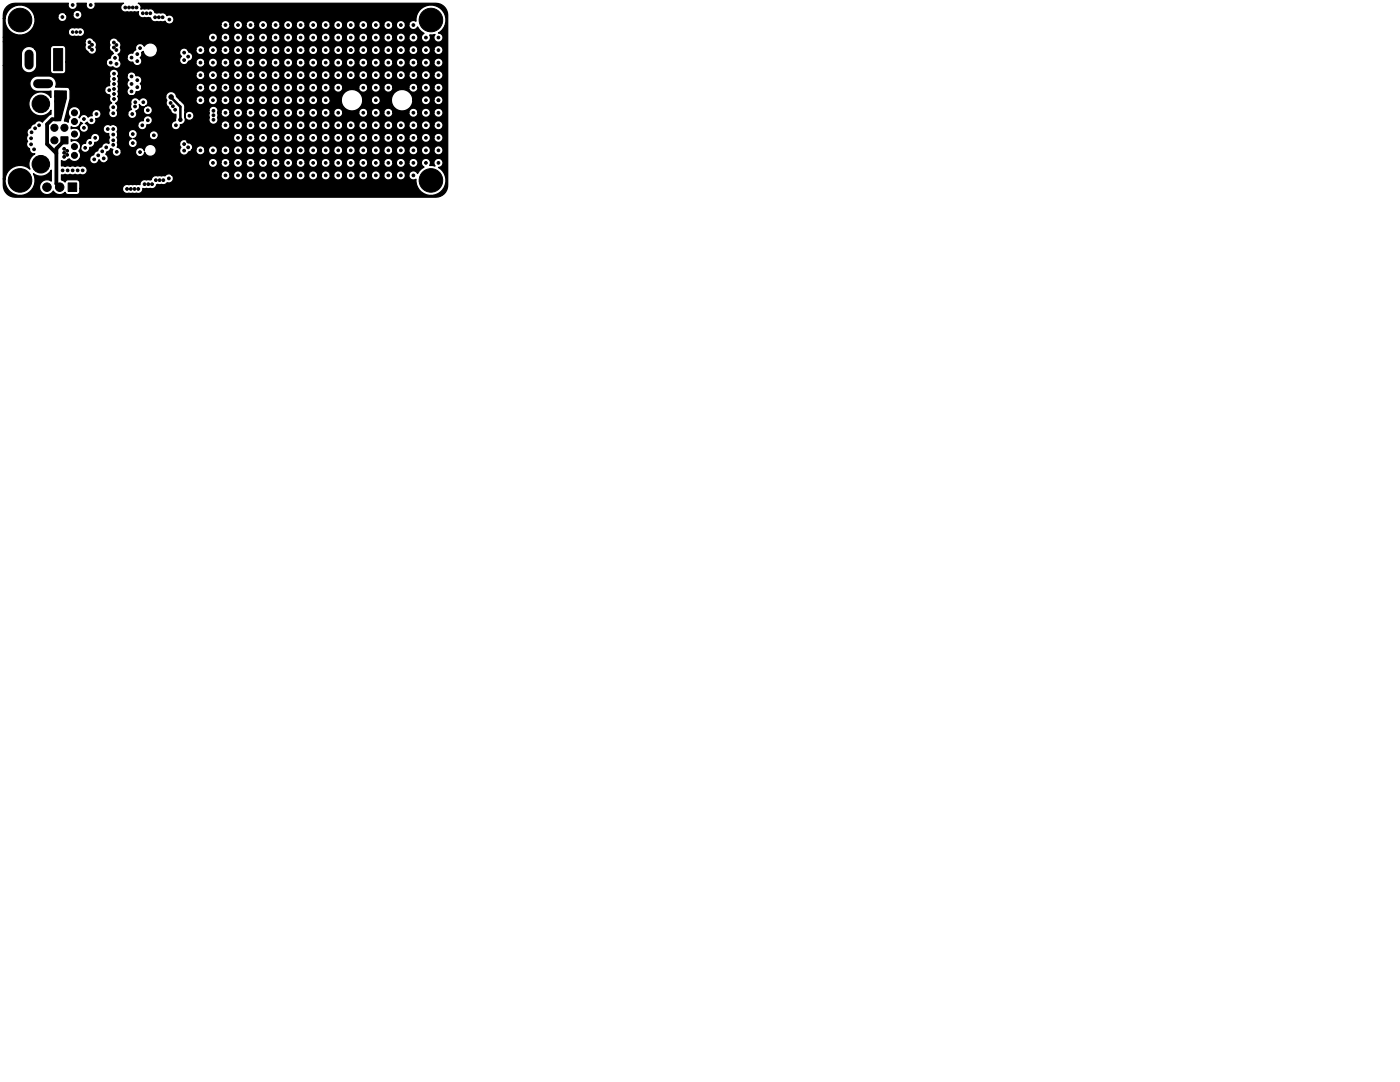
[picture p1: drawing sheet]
<svg xmlns="http://www.w3.org/2000/svg" width="279mm" height="216mm" viewBox="0 0 279 216" stroke-linecap="round" stroke-linejoin="round" font-family="sans-serif">
<g fill="#000" stroke="#000" stroke-width=".2">
<path d="M10.7 9.7h1.8v4.4h-1.8zM12.1 27.3h1.5v1.4h-1.5zM13.6 36.5h1.7v1.7h-1.7z"/>
<circle cx="4" cy="4" r="2.35"/>
<circle cx="11.2" cy="19.2" r=".27"/>
<circle cx="11.7" cy="19.7" r=".28"/>
<circle cx="11.7" cy="18.7" r=".28"/>
<circle cx="12.2" cy="19.2" r=".27"/>
<circle cx="12.5" cy="3.4" r=".28"/>
<circle cx="12.7" cy="19.7" r=".28"/>
<circle cx="12.7" cy="18.7" r=".28"/>
<circle cx="14.5" cy="6.4" r=".25"/>
<circle cx="14.5" cy="1" r=".28"/>
<circle cx="15.2" cy="6.4" r=".25"/>
<circle cx="15.5" cy="2.9" r=".28"/>
<circle cx="16" cy="6.4" r=".25"/>
<circle cx="16.3" cy="1" r=".28"/>
<circle cx="17.9" cy="8.4" r=".28"/>
<circle cx="17.9" cy="9.4" r=".28"/>
<circle cx="18.1" cy="1" r=".28"/>
<circle cx="18.4" cy="9.9" r=".27"/>
<circle cx="18.4" cy="8.9" r=".27"/>
<circle cx="21.8" cy="18" r=".28"/>
<circle cx="22.1" cy="12.5" r=".27"/>
<circle cx="22.7" cy="5.7" r=".27"/>
<circle cx="22.7" cy="6.7" r=".27"/>
<circle cx="22.7" cy="8.5" r=".28"/>
<circle cx="22.7" cy="9.5" r=".28"/>
<circle cx="22.8" cy="14.7" r=".28"/>
<circle cx="22.8" cy="19.8" r=".28"/>
<circle cx="22.8" cy="16.8" r=".28"/>
<circle cx="22.8" cy="17.8" r=".28"/>
<circle cx="22.8" cy="15.8" r=".28"/>
<circle cx="22.8" cy="18.8" r=".28"/>
<circle cx="22.9" cy="11.6" r=".27"/>
<circle cx="23.2" cy="6.2" r=".28"/>
<circle cx="23.2" cy="7.2" r=".28"/>
<circle cx="23.2" cy="9" r=".27"/>
<circle cx="23.2" cy="10" r=".27"/>
<circle cx="23.3" cy="12.8" r=".28"/>
<circle cx="23.7" cy="5.7" r=".27"/>
<circle cx="23.7" cy="6.7" r=".27"/>
<circle cx="24.2" cy="6.2" r=".28"/>
<circle cx="24.2" cy="7.2" r=".28"/>
<circle cx="25" cy="1.5" r=".27"/>
<circle cx="25.7" cy="1.5" r=".27"/>
<circle cx="26.3" cy="15.3" r=".27"/>
<circle cx="26.3" cy="11.5" r=".27"/>
<circle cx="26.3" cy="18.3" r=".27"/>
<circle cx="26.3" cy="16.8" r=".27"/>
<circle cx="26.5" cy="1.5" r=".27"/>
<circle cx="27.3" cy="1.5" r=".27"/>
<circle cx="27.4" cy="10.8" r=".27"/>
<circle cx="27.4" cy="12.2" r=".27"/>
<circle cx="27.4" cy="17.4" r=".28"/>
<circle cx="27.4" cy="16" r=".28"/>
<circle cx="28" cy="9.6" r=".27"/>
<circle cx="28.5" cy="2.6" r=".28"/>
<circle cx="29.3" cy="2.6" r=".27"/>
<circle cx="30" cy="2.6" r=".27"/>
<circle cx="31" cy="3.4" r=".27"/>
<circle cx="31.7" cy="3.4" r=".28"/>
<circle cx="32.4" cy="3.4" r=".27"/>
<circle cx="33.8" cy="3.9" r=".27"/>
<circle cx="34.2" cy="19.3" r=".44"/>
<circle cx="36.7" cy="10.5" r=".27"/>
<circle cx="36.7" cy="12" r=".28"/>
<circle cx="37.5" cy="11.3" r=".27"/>
<circle cx="40" cy="17.5" r=".27"/>
<circle cx="40" cy="12.5" r=".27"/>
<circle cx="40" cy="10" r=".27"/>
<circle cx="40" cy="20" r=".27"/>
<circle cx="40" cy="15" r=".27"/>
<circle cx="42.5" cy="17.5" r=".27"/>
<circle cx="42.5" cy="7.5" r=".27"/>
<circle cx="42.5" cy="12.5" r=".27"/>
<circle cx="42.5" cy="10" r=".28"/>
<circle cx="42.5" cy="20" r=".28"/>
<circle cx="42.5" cy="15" r=".28"/>
<circle cx="45" cy="17.5" r=".27"/>
<circle cx="45" cy="7.5" r=".27"/>
<circle cx="45" cy="12.5" r=".27"/>
<circle cx="45" cy="5" r=".27"/>
<circle cx="45" cy="10" r=".27"/>
<circle cx="45" cy="20" r=".27"/>
<circle cx="45" cy="15" r=".27"/>
<circle cx="47.5" cy="12.5" r=".27"/>
<circle cx="47.5" cy="17.5" r=".27"/>
<circle cx="47.5" cy="7.5" r=".27"/>
<circle cx="47.5" cy="5" r=".28"/>
<circle cx="47.5" cy="10" r=".28"/>
<circle cx="47.5" cy="20" r=".28"/>
<circle cx="47.5" cy="15" r=".28"/>
<circle cx="50" cy="12.5" r=".27"/>
<circle cx="50" cy="17.5" r=".27"/>
<circle cx="50" cy="7.5" r=".27"/>
<circle cx="50" cy="5" r=".27"/>
<circle cx="50" cy="10" r=".27"/>
<circle cx="50" cy="20" r=".27"/>
<circle cx="50" cy="15" r=".27"/>
<circle cx="52.5" cy="12.5" r=".27"/>
<circle cx="52.5" cy="17.5" r=".27"/>
<circle cx="52.5" cy="7.5" r=".27"/>
<circle cx="52.5" cy="5" r=".28"/>
<circle cx="52.5" cy="10" r=".28"/>
<circle cx="52.5" cy="15" r=".28"/>
<circle cx="52.5" cy="20" r=".28"/>
<circle cx="55" cy="17.5" r=".27"/>
<circle cx="55" cy="7.5" r=".27"/>
<circle cx="55" cy="12.5" r=".27"/>
<circle cx="55" cy="5" r=".27"/>
<circle cx="55" cy="10" r=".27"/>
<circle cx="55" cy="20" r=".27"/>
<circle cx="55" cy="15" r=".27"/>
<circle cx="57.5" cy="17.5" r=".27"/>
<circle cx="57.5" cy="12.5" r=".27"/>
<circle cx="57.5" cy="7.5" r=".27"/>
<circle cx="57.5" cy="5" r=".28"/>
<circle cx="57.5" cy="10" r=".28"/>
<circle cx="57.5" cy="20" r=".28"/>
<circle cx="57.5" cy="15" r=".28"/>
<circle cx="60" cy="12.5" r=".27"/>
<circle cx="60" cy="17.5" r=".27"/>
<circle cx="60" cy="7.5" r=".27"/>
<circle cx="60" cy="10" r=".27"/>
<circle cx="60" cy="5" r=".27"/>
<circle cx="60" cy="15" r=".27"/>
<circle cx="60" cy="20" r=".27"/>
<circle cx="62.5" cy="17.5" r=".27"/>
<circle cx="62.5" cy="12.5" r=".27"/>
<circle cx="62.5" cy="7.5" r=".27"/>
<circle cx="62.5" cy="10" r=".28"/>
<circle cx="62.5" cy="5" r=".28"/>
<circle cx="62.5" cy="15" r=".28"/>
<circle cx="62.5" cy="20" r=".28"/>
<circle cx="65" cy="7.5" r=".27"/>
<circle cx="65" cy="17.5" r=".27"/>
<circle cx="65" cy="12.5" r=".27"/>
<circle cx="65" cy="10" r=".28"/>
<circle cx="65" cy="5" r=".28"/>
<circle cx="65" cy="15" r=".28"/>
<circle cx="65" cy="20" r=".28"/>
<circle cx="67.5" cy="17.5" r=".27"/>
<circle cx="67.5" cy="7.5" r=".27"/>
<circle cx="67.5" cy="12.5" r=".27"/>
<circle cx="67.5" cy="10" r=".28"/>
<circle cx="67.5" cy="5" r=".28"/>
<circle cx="67.5" cy="15" r=".28"/>
<circle cx="70" cy="7.5" r=".27"/>
<circle cx="70" cy="12.5" r=".27"/>
<circle cx="70" cy="10" r=".28"/>
<circle cx="70" cy="5" r=".28"/>
<circle cx="70" cy="15" r=".28"/>
<circle cx="72.5" cy="7.5" r=".27"/>
<circle cx="72.5" cy="17.5" r=".27"/>
<circle cx="72.5" cy="12.5" r=".27"/>
<circle cx="72.5" cy="10" r=".28"/>
<circle cx="72.5" cy="5" r=".28"/>
<circle cx="72.5" cy="15" r=".28"/>
<circle cx="75" cy="12.5" r=".27"/>
<circle cx="75" cy="17.5" r=".27"/>
<circle cx="75" cy="7.5" r=".27"/>
<circle cx="75" cy="10" r=".28"/>
<circle cx="75" cy="5" r=".28"/>
<circle cx="75" cy="15" r=".28"/>
<circle cx="75" cy="20" r=".28"/>
<circle cx="77.5" cy="12.5" r=".28"/>
<circle cx="77.5" cy="17.5" r=".28"/>
<circle cx="77.5" cy="7.5" r=".28"/>
<circle cx="77.5" cy="5" r=".28"/>
<circle cx="77.5" cy="10" r=".28"/>
<circle cx="77.5" cy="15" r=".28"/>
<circle cx="80" cy="7.5" r=".27"/>
<circle cx="80" cy="12.5" r=".27"/>
<circle cx="80" cy="10" r=".28"/>
<circle cx="80" cy="5" r=".28"/>
<circle cx="80" cy="15" r=".28"/>
<circle cx="82.5" cy="17.5" r=".28"/>
<circle cx="82.5" cy="7.5" r=".28"/>
<circle cx="82.5" cy="12.5" r=".28"/>
<circle cx="82.5" cy="10" r=".28"/>
<circle cx="82.5" cy="5" r=".28"/>
<circle cx="82.5" cy="15" r=".28"/>
<circle cx="85" cy="12.5" r=".27"/>
<circle cx="85" cy="7.5" r=".27"/>
<circle cx="85" cy="17.5" r=".27"/>
<circle cx="85" cy="10" r=".28"/>
<circle cx="85" cy="15" r=".28"/>
<circle cx="85" cy="20" r=".28"/>
<circle cx="86" cy="4" r="2.35"/>
<circle cx="87.5" cy="7.5" r=".27"/>
<circle cx="87.5" cy="17.5" r=".27"/>
<circle cx="87.5" cy="12.5" r=".27"/>
<circle cx="87.5" cy="10" r=".27"/>
<circle cx="87.5" cy="20" r=".27"/>
<circle cx="87.5" cy="15" r=".27"/>
<circle cx="4" cy="36" r="2.35"/>
<circle cx="6.2" cy="27.6" r=".27"/>
<circle cx="6.2" cy="28.8" r=".28"/>
<circle cx="6.3" cy="26.4" r=".28"/>
<circle cx="6.8" cy="29.8" r=".28"/>
<circle cx="7" cy="25.6" r=".27"/>
<circle cx="7.8" cy="25" r=".27"/>
<circle cx="8.1" cy="32.8" r="1.75"/>
<circle cx="8.1" cy="20.7" r="1.75"/>
<circle cx="9.4" cy="37.3" r=".85"/>
<circle cx="10.9" cy="28" r=".71"/>
<circle cx="10.9" cy="25.5" r=".71"/>
<circle cx="11.2" cy="20.2" r=".27"/>
<circle cx="11.9" cy="37.3" r=".85"/>
<circle cx="12.2" cy="20.2" r=".27"/>
<circle cx="12.5" cy="34" r=".27"/>
<circle cx="12.8" cy="31.3" r=".27"/>
<circle cx="12.8" cy="30.5" r=".27"/>
<circle cx="12.8" cy="29.7" r=".28"/>
<circle cx="12.9" cy="25.5" r=".71"/>
<circle cx="13.4" cy="30.9" r=".27"/>
<circle cx="13.4" cy="30.1" r=".28"/>
<circle cx="13.5" cy="34" r=".27"/>
<circle cx="14.5" cy="34" r=".27"/>
<circle cx="14.9" cy="26.7" r=".6"/>
<circle cx="14.9" cy="31" r=".6"/>
<circle cx="14.9" cy="29.2" r=".6"/>
<circle cx="14.9" cy="24.2" r=".6"/>
<circle cx="14.9" cy="22.5" r=".6"/>
<circle cx="15.5" cy="34" r=".27"/>
<circle cx="16.5" cy="34" r=".27"/>
<circle cx="16.7" cy="25.5" r=".27"/>
<circle cx="16.8" cy="23.8" r=".28"/>
<circle cx="17" cy="29.5" r=".27"/>
<circle cx="17.2" cy="38.1" r=".27"/>
<circle cx="18" cy="28.5" r=".27"/>
<circle cx="18.2" cy="24" r=".27"/>
<circle cx="18.8" cy="31.8" r=".28"/>
<circle cx="19" cy="27.5" r=".27"/>
<circle cx="19.3" cy="22.8" r=".28"/>
<circle cx="19.6" cy="31" r=".27"/>
<circle cx="20.4" cy="30.2" r=".27"/>
<circle cx="20.7" cy="31.6" r=".27"/>
<circle cx="21.2" cy="29.4" r=".28"/>
<circle cx="21.5" cy="25.8" r=".28"/>
<circle cx="21.9" cy="38.2" r=".27"/>
<circle cx="22.6" cy="26.8" r=".27"/>
<circle cx="22.6" cy="22.6" r=".27"/>
<circle cx="22.6" cy="28" r=".27"/>
<circle cx="22.6" cy="28.9" r=".27"/>
<circle cx="22.6" cy="25.8" r=".28"/>
<circle cx="22.6" cy="21.4" r=".28"/>
<circle cx="22.7" cy="31.8" r=".28"/>
<circle cx="22.7" cy="33.8" r=".28"/>
<circle cx="22.7" cy="32.8" r=".28"/>
<circle cx="23.1" cy="32.3" r=".27"/>
<circle cx="23.1" cy="33.3" r=".27"/>
<circle cx="23.3" cy="30.3" r=".27"/>
<circle cx="23.7" cy="31.8" r=".28"/>
<circle cx="23.7" cy="33.8" r=".28"/>
<circle cx="23.7" cy="32.8" r=".28"/>
<circle cx="24.2" cy="33.3" r=".27"/>
<circle cx="24.2" cy="32.3" r=".27"/>
<circle cx="25.3" cy="37.7" r=".27"/>
<circle cx="26.1" cy="37.7" r=".27"/>
<circle cx="26.4" cy="22.8" r=".28"/>
<circle cx="26.5" cy="28.5" r=".27"/>
<circle cx="26.5" cy="26.8" r=".28"/>
<circle cx="26.8" cy="37.7" r=".27"/>
<circle cx="27" cy="21.3" r=".27"/>
<circle cx="27" cy="20.4" r=".27"/>
<circle cx="27.6" cy="37.7" r=".27"/>
<circle cx="28" cy="30.4" r=".27"/>
<circle cx="28.4" cy="25" r=".27"/>
<circle cx="28.6" cy="20.4" r=".27"/>
<circle cx="28.9" cy="36.7" r=".28"/>
<circle cx="29.5" cy="24" r=".27"/>
<circle cx="29.5" cy="22" r=".28"/>
<circle cx="29.6" cy="36.7" r=".27"/>
<circle cx="30.4" cy="36.7" r=".27"/>
<circle cx="30.7" cy="27" r=".28"/>
<circle cx="31.1" cy="36" r=".27"/>
<circle cx="31.8" cy="36" r=".27"/>
<circle cx="32.6" cy="36" r=".27"/>
<circle cx="33.7" cy="35.6" r=".28"/>
<circle cx="34" cy="20.5" r=".28"/>
<circle cx="34.5" cy="21.2" r=".27"/>
<circle cx="35" cy="21.9" r=".27"/>
<circle cx="35.1" cy="25" r=".27"/>
<circle cx="36" cy="23.9" r=".34"/>
<circle cx="36.7" cy="30" r=".28"/>
<circle cx="36.7" cy="28.8" r=".28"/>
<circle cx="37.5" cy="28.2" r=".27"/>
<circle cx="37.6" cy="29.4" r=".28"/>
<circle cx="37.8" cy="23.1" r=".28"/>
<circle cx="40" cy="30" r=".27"/>
<circle cx="42.5" cy="30" r=".27"/>
<circle cx="42.5" cy="32.5" r=".27"/>
<circle cx="42.6" cy="23.9" r=".27"/>
<circle cx="42.6" cy="23" r=".27"/>
<circle cx="42.6" cy="22.1" r=".28"/>
<circle cx="45" cy="35" r=".27"/>
<circle cx="45" cy="30" r=".27"/>
<circle cx="45" cy="22.5" r=".27"/>
<circle cx="45" cy="32.5" r=".27"/>
<circle cx="45" cy="25" r=".27"/>
<circle cx="47.5" cy="22.5" r=".27"/>
<circle cx="47.5" cy="25" r=".27"/>
<circle cx="47.5" cy="35" r=".27"/>
<circle cx="47.5" cy="32.5" r=".27"/>
<circle cx="47.5" cy="30" r=".27"/>
<circle cx="47.5" cy="27.5" r=".27"/>
<circle cx="50" cy="25" r=".27"/>
<circle cx="50" cy="22.5" r=".27"/>
<circle cx="50" cy="30" r=".27"/>
<circle cx="50" cy="35" r=".27"/>
<circle cx="50" cy="32.5" r=".27"/>
<circle cx="50" cy="27.5" r=".27"/>
<circle cx="52.5" cy="35" r=".27"/>
<circle cx="52.5" cy="27.5" r=".27"/>
<circle cx="52.5" cy="22.5" r=".27"/>
<circle cx="52.5" cy="30" r=".27"/>
<circle cx="52.5" cy="25" r=".27"/>
<circle cx="52.5" cy="32.5" r=".27"/>
<circle cx="55" cy="30" r=".27"/>
<circle cx="55" cy="22.5" r=".27"/>
<circle cx="55" cy="32.5" r=".27"/>
<circle cx="55" cy="35" r=".27"/>
<circle cx="55" cy="25" r=".27"/>
<circle cx="55" cy="27.5" r=".27"/>
<circle cx="57.5" cy="32.5" r=".27"/>
<circle cx="57.5" cy="22.5" r=".27"/>
<circle cx="57.5" cy="30" r=".27"/>
<circle cx="57.5" cy="27.5" r=".27"/>
<circle cx="57.5" cy="25" r=".27"/>
<circle cx="57.5" cy="35" r=".27"/>
<circle cx="60" cy="27.5" r=".27"/>
<circle cx="60" cy="22.5" r=".27"/>
<circle cx="60" cy="25" r=".27"/>
<circle cx="60" cy="30" r=".27"/>
<circle cx="60" cy="32.5" r=".27"/>
<circle cx="60" cy="35" r=".27"/>
<circle cx="62.5" cy="27.5" r=".27"/>
<circle cx="62.5" cy="35" r=".27"/>
<circle cx="62.5" cy="22.5" r=".27"/>
<circle cx="62.5" cy="32.5" r=".27"/>
<circle cx="62.5" cy="25" r=".27"/>
<circle cx="62.5" cy="30" r=".27"/>
<circle cx="65" cy="35" r=".27"/>
<circle cx="65" cy="22.5" r=".27"/>
<circle cx="65" cy="32.5" r=".27"/>
<circle cx="65" cy="27.5" r=".27"/>
<circle cx="65" cy="25" r=".27"/>
<circle cx="65" cy="30" r=".27"/>
<circle cx="67.5" cy="25" r=".27"/>
<circle cx="67.5" cy="32.5" r=".27"/>
<circle cx="67.5" cy="22.5" r=".27"/>
<circle cx="67.5" cy="27.5" r=".27"/>
<circle cx="67.5" cy="35" r=".27"/>
<circle cx="67.5" cy="30" r=".27"/>
<circle cx="70" cy="35" r=".27"/>
<circle cx="70" cy="30" r=".27"/>
<circle cx="70" cy="32.5" r=".27"/>
<circle cx="70" cy="27.5" r=".27"/>
<circle cx="70" cy="25" r=".27"/>
<circle cx="72.5" cy="32.5" r=".27"/>
<circle cx="72.5" cy="25" r=".27"/>
<circle cx="72.5" cy="22.5" r=".27"/>
<circle cx="72.5" cy="35" r=".27"/>
<circle cx="72.5" cy="27.5" r=".27"/>
<circle cx="72.5" cy="30" r=".27"/>
<circle cx="75" cy="27.5" r=".27"/>
<circle cx="75" cy="35" r=".27"/>
<circle cx="75" cy="22.5" r=".27"/>
<circle cx="75" cy="25" r=".27"/>
<circle cx="75" cy="32.5" r=".27"/>
<circle cx="75" cy="30" r=".27"/>
<circle cx="77.5" cy="25" r=".28"/>
<circle cx="77.5" cy="35" r=".28"/>
<circle cx="77.5" cy="27.5" r=".28"/>
<circle cx="77.5" cy="30" r=".28"/>
<circle cx="77.5" cy="22.5" r=".28"/>
<circle cx="77.5" cy="32.5" r=".28"/>
<circle cx="80" cy="25" r=".27"/>
<circle cx="80" cy="27.5" r=".27"/>
<circle cx="80" cy="35" r=".27"/>
<circle cx="80" cy="30" r=".27"/>
<circle cx="80" cy="32.5" r=".27"/>
<circle cx="82.5" cy="27.5" r=".28"/>
<circle cx="82.5" cy="22.5" r=".28"/>
<circle cx="82.5" cy="25" r=".28"/>
<circle cx="82.5" cy="30" r=".28"/>
<circle cx="82.5" cy="32.5" r=".28"/>
<circle cx="82.5" cy="35" r=".28"/>
<circle cx="85" cy="30" r=".27"/>
<circle cx="85" cy="27.5" r=".27"/>
<circle cx="85" cy="25" r=".27"/>
<circle cx="85" cy="22.5" r=".27"/>
<circle cx="85" cy="32.5" r=".27"/>
<circle cx="86" cy="36" r="2.35"/>
<circle cx="87.5" cy="25" r=".27"/>
<circle cx="87.5" cy="27.5" r=".27"/>
<circle cx="87.5" cy="32.5" r=".27"/>
<circle cx="87.5" cy="30" r=".27"/>
<circle cx="87.5" cy="22.5" r=".27"/>
</g>
<path d="M5.8 10.8v2.2M7.5 16.7h2.2" fill="none" stroke="#000" stroke-width="1.8"/>
<path d="M11.6 23.8h-1.2l-1 1v4l1.8 1.8M12.9 28l-1.7 1.6v7l.8 .8" fill="none" stroke="#000" stroke-width=".76"/>
<path d="M34.2 19.3l1.8 2v2.6" fill="none" stroke="#000" stroke-width=".51"/>
<path d="M10.9 18.1l2.3 .1v1.4l-1.1 4.5h-1.2zM1.3 1.3a2.36 2.36 0 0 1 1.7-.6h10.6a.91 .91 0 0 0 .9 1.2 .91 .91 0 0 0 .8-1.2h1.9a.91 .91 0 0 0 .9 1.2 .91 .91 0 0 0 .8-1.2h5.8h-.1a.96 .96 0 0 0-.4 1.3 .96 .96 0 0 0 1.3 .4l2.2-.1a.98 .98 0 0 0 .2 1.1 .98 .98 0 0 0 1.1 .1l.3 .1a.62 .62 0 0 1 .9 .4 1.17 1.17 0 0 0 1.2 .3l1.1 .1 .4-.2a.91 .91 0 0 0 1.3 .5 .91 .91 0 0 0 .4-1.2 .91 .91 0 0 0-1.3-.4 1.05 1.05 0 0 0-1.3-.5l-.4-.1a.62 .62 0 0 1-.9-.4 1.17 1.17 0 0 0-1.2-.3h-1.4a.91 .91 0 0 0-.5-1.1h59.9a2.35 2.35 0 0 1 1.8 2.3v34.5a2.35 2.35 0 0 1-2.3 1.8h-84.5a2.35 2.35 0 0 1-1.8-2.3v-1.3h.3a3 3 0 0 0 3.5 3.2 3 3 0 0 0 2.2-4.2 2.38 2.38 0 0 0 3.5-.8v2.2l-.1-.1a1.49 1.49 0 0 0-2 .6 1.49 1.49 0 0 0 .5 2 1.49 1.49 0 0 0 2-.5 1.48 1.48 0 0 0 2.4 .3l.5 .4h1.8a.64 .64 0 0 0 .6-.6v-.6h8.5a1 1 0 0 0 1.4 1h1.3a1 1 0 0 0 1.4-1h1.5a1.04 1.04 0 0 0 1.4-.8h.8a1.07 1.07 0 0 0 1.2-.3 .91 .91 0 0 0 1.1-.5 .91 .91 0 0 0-.2-1.1h9.8v.2a.91 .91 0 0 0 1 .8 .91 .91 0 0 0 .8-1h.7v.2a.91 .91 0 0 0 1 .8 .91 .91 0 0 0 .8-1h.7v.2a.91 .91 0 0 0 1 .8 .91 .91 0 0 0 .8-1h.7v.2a.91 .91 0 0 0 1 .8 .91 .91 0 0 0 .8-1h.7v.2a.91 .91 0 0 0 1 .8 .91 .91 0 0 0 .8-1h.7v.2a.91 .91 0 0 0 1 .8 .91 .91 0 0 0 .8-1h.7v.2a.91 .91 0 0 0 1 .8 .91 .91 0 0 0 .8-1h.7v.2a.91 .91 0 0 0 1 .8 .91 .91 0 0 0 .8-1h.7v.2a.91 .91 0 0 0 1 .8 .91 .91 0 0 0 .8-1h.7v.2a.91 .91 0 0 0 1 .8 .91 .91 0 0 0 .8-1h.7v.2a.91 .91 0 0 0 1 .8 .91 .91 0 0 0 .8-1h.7v.2a.91 .91 0 0 0 1 .8 .91 .91 0 0 0 .8-1h.7v.2a.91 .91 0 0 0 1 .8 .91 .91 0 0 0 .8-1h.7v.2a.91 .91 0 0 0 1 .8 .91 .91 0 0 0 .8-1h.7v.2a.91 .91 0 0 0 1 .8 .91 .91 0 0 0 .8-1h.7v.2a.91 .91 0 0 0 1.4 .7 3 3 0 0 0 4.4 2.9 3 3 0 0 0 .1-5.3 .91 .91 0 0 0 .9-1.1 .91 .91 0 0 0-1.3-.6 .91 .91 0 0 0-.3 1.4l-1-.1a.91 .91 0 0 0-.3-1.3 .91 .91 0 0 0-1.3 .4 .91 .91 0 0 0 .4 1.2l-.5 .4-.8 .9a.91 .91 0 0 0-1-.5 .91 .91 0 0 0-.7 .8h-.7v-.2a.91 .91 0 0 0-1-.6 .91 .91 0 0 0-.8 .8h-.7v-.2a.91 .91 0 0 0-1-.6 .91 .91 0 0 0-.8 .8h-.7v-.2a.91 .91 0 0 0-1-.6 .91 .91 0 0 0-.8 .8h-.7v-.2a.91 .91 0 0 0-1-.6 .91 .91 0 0 0-.8 .8h-.7v-.2a.91 .91 0 0 0-1-.6 .91 .91 0 0 0-.8 .8h-.7v-.2a.91 .91 0 0 0-1-.6 .91 .91 0 0 0-.8 .8h-.7v-.2a.91 .91 0 0 0-1-.6 .91 .91 0 0 0-.8 .8h-.7v-.2a.91 .91 0 0 0-1-.6 .91 .91 0 0 0-.8 .8h-.7v-.2a.91 .91 0 0 0-1-.6 .91 .91 0 0 0-.8 .8h-.7v-.2a.91 .91 0 0 0-1-.6 .91 .91 0 0 0-.8 .8h-.7v-.2a.91 .91 0 0 0-1-.6 .91 .91 0 0 0-.8 .8h-.7v-.2a.91 .91 0 0 0-1-.6 .91 .91 0 0 0-.8 .8h-.7v-.2a.91 .91 0 0 0-1-.6 .91 .91 0 0 0-.8 .8h-.7v-.2a.91 .91 0 0 0-1-.6 .91 .91 0 0 0-.8 .8h-.7v-.2a.91 .91 0 0 0-1-.6 .91 .91 0 0 0-.8 .8h-9.8a1.05 1.05 0 0 0-1.4 .2h-1.3a1.16 1.16 0 0 0-1.5 .8h-.9a.91 .91 0 0 0-1.3 1l-2.1-.1a1.04 1.04 0 0 0-1.4 .8h-8.5v-1.1a.64 .64 0 0 0-.6-.6h-1.8l-.5 .4-.7-.4v-1l.7-.1 .4 .1 .6-.1 .4 .1 .6-.1 .4 .1 .5-.1a.96 .96 0 0 0 1.5-.8 .96 .96 0 0 0-1.5-.8l-.5-.1-.4 .1-.6-.1-.4 .1-.6-.1-.4 .1-.7-.1v-1.1a1.04 1.04 0 0 0 1.4-.2l.1-.1a1.23 1.23 0 0 0 2.1 0h2v.2a.91 .91 0 0 0 .9 .8 .91 .91 0 0 0 .9-.8l.2 .1a.91 .91 0 0 0 1.2 .4h20.5v.2a.91 .91 0 0 0 1 .8 .91 .91 0 0 0 .8-1h.7v.2a.91 .91 0 0 0 1 .8 .91 .91 0 0 0 .8-1h.7v.2a.91 .91 0 0 0 1 .8 .91 .91 0 0 0 .8-1h.7v.2a.91 .91 0 0 0 1 .8 .91 .91 0 0 0 .8-1h.7v.2a.91 .91 0 0 0 1 .8 .91 .91 0 0 0 .8-1h.7v.2a.91 .91 0 0 0 1 .8 .91 .91 0 0 0 .8-1h.7v.2a.91 .91 0 0 0 1 .8 .91 .91 0 0 0 .8-1h.7v.2a.91 .91 0 0 0 1 .8 .91 .91 0 0 0 .8-1h.7v.2a.91 .91 0 0 0 1 .8 .91 .91 0 0 0 .8-1h.7v.2a.91 .91 0 0 0 1 .8 .91 .91 0 0 0 .8-1h.7v.2a.91 .91 0 0 0 1 .8 .91 .91 0 0 0 .8-1h.7v.2a.91 .91 0 0 0 1 .8 .91 .91 0 0 0 .8-1h.7v.2a.91 .91 0 0 0 1 .8 .91 .91 0 0 0 .8-1h.7v.2a.91 .91 0 0 0 1 .8 .91 .91 0 0 0 .8-1h.7v.2a.91 .91 0 0 0 1 .8 .91 .91 0 0 0 .8-1h.7v.2a.91 .91 0 0 0 1 .8 .91 .91 0 0 0 .8-1h.7v.2a.91 .91 0 0 0 1.4 .7 .91 .91 0 0 0 0-1.6 .91 .91 0 0 0-1.4 .7h-.7v-.2a.91 .91 0 0 0-1-.6 .91 .91 0 0 0-.8 .8h-.7v-.2a.91 .91 0 0 0-1-.6 .91 .91 0 0 0-.8 .8h-.7v-.2a.91 .91 0 0 0-1-.6 .91 .91 0 0 0-.8 .8h-.7v-.2a.91 .91 0 0 0-1-.6 .91 .91 0 0 0-.8 .8h-.7v-.2a.91 .91 0 0 0-1-.6 .91 .91 0 0 0-.8 .8h-.7v-.2a.91 .91 0 0 0-1-.6 .91 .91 0 0 0-.8 .8h-.7v-.2a.91 .91 0 0 0-1-.6 .91 .91 0 0 0-.8 .8h-.7v-.2a.91 .91 0 0 0-1-.6 .91 .91 0 0 0-.8 .8h-.7v-.2a.91 .91 0 0 0-1-.6 .91 .91 0 0 0-.8 .8h-.7v-.2a.91 .91 0 0 0-1-.6 .91 .91 0 0 0-.8 .8h-.7v-.2a.91 .91 0 0 0-1-.6 .91 .91 0 0 0-.8 .8h-.7v-.2a.91 .91 0 0 0-1-.6 .91 .91 0 0 0-.8 .8h-.7v-.2a.91 .91 0 0 0-1-.6 .91 .91 0 0 0-.8 .8h-.7v-.2a.91 .91 0 0 0-1-.6 .91 .91 0 0 0-.8 .8h-.7v-.2a.91 .91 0 0 0-1-.6 .91 .91 0 0 0-.8 .8h-.7v-.2a.91 .91 0 0 0-1-.6 .91 .91 0 0 0-.8 .8h-20.5a.91 .91 0 0 0 0-1.6l.1-.2a.51 .51 0 0 1 .6-.5l.3-.5 .4 .2a.91 .91 0 0 0 .6 1.4 .91 .91 0 0 0 1.1-.9h2.8v.1a.91 .91 0 0 0 1 .9 .91 .91 0 0 0 .9-1 1.19 1.19 0 0 0 1.9 .6 1.19 1.19 0 0 0-.3-2 1.19 1.19 0 0 0-1.7 1.2 .91 .91 0 0 0-1-.7 .91 .91 0 0 0-.8 .9l-2.8-.1a.91 .91 0 0 0-.8-.8l.1-.4-.1-.5a.99 .99 0 0 0-.1-1.1l.2-.7h2.1a.91 .91 0 0 0 .8 .9 .91 .91 0 0 0-.8 1 .91 .91 0 0 0 .9 .9 .91 .91 0 0 0 .9-.8h8.4l.3 .7a.92 .92 0 0 0 .2 1.4 .92 .92 0 0 0 1.3-.5l.7-.4h.8a.91 .91 0 0 0 .9 1 .91 .91 0 0 0 .9-1h.7v.2a.91 .91 0 0 0 1 .8 .91 .91 0 0 0 .8-1h.7v.2a.91 .91 0 0 0 1 .8 .91 .91 0 0 0 .8-1h.7v.2a.91 .91 0 0 0 1 .8 .91 .91 0 0 0 .8-1h.7v.2a.91 .91 0 0 0 1 .8 .91 .91 0 0 0 .8-1h.7v.2a.91 .91 0 0 0 1 .8 .91 .91 0 0 0 .8-1h.7v.2a.91 .91 0 0 0 1 .8 .91 .91 0 0 0 .8-1h.7v.2a.91 .91 0 0 0 1 .8 .91 .91 0 0 0 .8-1h.7v.2a.91 .91 0 0 0 1 .8 .91 .91 0 0 0 .8-1h.7v.2a.91 .91 0 0 0 1 .8 .91 .91 0 0 0 .8-1h.7v.2a.91 .91 0 0 0 1 .8 .91 .91 0 0 0 .8-1h.7v.2a.91 .91 0 0 0 1 .8 .91 .91 0 0 0 .8-1h.7v.2a.91 .91 0 0 0 1 .8 .91 .91 0 0 0 .8-1h.7v.2a.91 .91 0 0 0 1 .8 .91 .91 0 0 0 .8-1h.7v.2a.91 .91 0 0 0 1 .8 .91 .91 0 0 0 .8-1h.7v.2a.91 .91 0 0 0 1 .8 .91 .91 0 0 0 .8-1h.7v.2a.91 .91 0 0 0 1 .8 .91 .91 0 0 0 .8-1h.7v.2a.91 .91 0 0 0 1 .8 .91 .91 0 0 0 .8-1h.7v.2a.91 .91 0 0 0 1 .8 .91 .91 0 0 0 .8-1h.7v.2a.91 .91 0 0 0 1.4 .7 .91 .91 0 0 0 0-1.6 .91 .91 0 0 0-1.4 .7h-.7v-.2a.91 .91 0 0 0-1-.6 .91 .91 0 0 0-.8 .8h-.7v-.2a.91 .91 0 0 0-1-.6 .91 .91 0 0 0-.8 .8h-.7v-.2a.91 .91 0 0 0-1-.6 .91 .91 0 0 0-.8 .8h-.7v-.2a.91 .91 0 0 0-1-.6 .91 .91 0 0 0-.8 .8h-.7v-.2a.91 .91 0 0 0-1-.6 .91 .91 0 0 0-.8 .8h-.7v-.2a.91 .91 0 0 0-1-.6 .91 .91 0 0 0-.8 .8h-.7v-.2a.91 .91 0 0 0-1-.6 .91 .91 0 0 0-.8 .8h-.7v-.2a.91 .91 0 0 0-1-.6 .91 .91 0 0 0-.8 .8h-.7v-.2a.91 .91 0 0 0-1-.6 .91 .91 0 0 0-.8 .8h-.7v-.2a.91 .91 0 0 0-1-.6 .91 .91 0 0 0-.8 .8h-.7v-.2a.91 .91 0 0 0-1-.6 .91 .91 0 0 0-.8 .8h-.7v-.2a.91 .91 0 0 0-1-.6 .91 .91 0 0 0-.8 .8h-.7v-.2a.91 .91 0 0 0-1-.6 .91 .91 0 0 0-.8 .8h-.7v-.2a.91 .91 0 0 0-1-.6 .91 .91 0 0 0-.8 .8h-.7v-.2a.91 .91 0 0 0-1-.6 .91 .91 0 0 0-.8 .8h-.7v-.2a.91 .91 0 0 0-1-.6 .91 .91 0 0 0-.8 .8h-.7v-.2a.91 .91 0 0 0-1-.6 .91 .91 0 0 0-.8 .8h-.7v-.2a.91 .91 0 0 0-1-.6 .91 .91 0 0 0-.8 .8h-.7v-.2a.91 .91 0 0 0-1-.6 .91 .91 0 0 0-.8 .8l-.7-.1a.92 .92 0 0 0-.8-1.3 .91 .91 0 0 0-.9-.7 .91 .91 0 0 0-.9 .9l-8.4-.1a.91 .91 0 0 0-.8-1l.5-.1 .3-.6h2.4a.91 .91 0 0 0 .6 1 .91 .91 0 0 0 1.1-.5h15.1v.2a.91 .91 0 0 0 1 .8 .91 .91 0 0 0 .8-1h.7v.2a.91 .91 0 0 0 1 .8 .91 .91 0 0 0 .8-1h.7v.2a.91 .91 0 0 0 1 .8 .91 .91 0 0 0 .8-1h.7v.2a.91 .91 0 0 0 1 .8 .91 .91 0 0 0 .8-1h.7v.2a.91 .91 0 0 0 1 .8 .91 .91 0 0 0 .8-1h.7v.2a.91 .91 0 0 0 1 .8 .91 .91 0 0 0 .8-1h.7v.2a.91 .91 0 0 0 1 .8 .91 .91 0 0 0 .8-1h.7v.2a.91 .91 0 0 0 1 .8 .91 .91 0 0 0 .8-1h.7v.2a.91 .91 0 0 0 1 .8 .91 .91 0 0 0 .8-1h.7v.2a.91 .91 0 0 0 1 .8 .91 .91 0 0 0 .8-1h.7v.2a.91 .91 0 0 0 1 .8 .91 .91 0 0 0 .8-1h.7v.2a.91 .91 0 0 0 1 .8 .91 .91 0 0 0 .8-1h.7v.2a.91 .91 0 0 0 1 .8 .91 .91 0 0 0 .8-1h.7v.2a.91 .91 0 0 0 1 .8 .91 .91 0 0 0 .8-1h.7v.2a.91 .91 0 0 0 1 .8 .91 .91 0 0 0 .8-1h.7v.2a.91 .91 0 0 0 1 .8 .91 .91 0 0 0 .8-1h.7v.2a.91 .91 0 0 0 1.4 .7 .91 .91 0 0 0 0-1.6 .91 .91 0 0 0-1.4 .7h-.7v-.2a.91 .91 0 0 0-1-.6 .91 .91 0 0 0-.8 .8h-.7v-.2a.91 .91 0 0 0-1-.6 .91 .91 0 0 0-.8 .8h-.7v-.2a.91 .91 0 0 0-1-.6 .91 .91 0 0 0-.8 .8h-.7v-.2a.91 .91 0 0 0-1-.6 .91 .91 0 0 0-.8 .8h-.7v-.2a.91 .91 0 0 0-1-.6 .91 .91 0 0 0-.8 .8h-.7v-.2a.91 .91 0 0 0-1-.6 .91 .91 0 0 0-.8 .8h-.7v-.2a.91 .91 0 0 0-1-.6 .91 .91 0 0 0-.8 .8h-.7v-.2a.91 .91 0 0 0-1-.6 .91 .91 0 0 0-.8 .8h-.7v-.2a.91 .91 0 0 0-1-.6 .91 .91 0 0 0-.8 .8h-.7v-.2a.91 .91 0 0 0-1-.6 .91 .91 0 0 0-.8 .8h-.7v-.2a.91 .91 0 0 0-1-.6 .91 .91 0 0 0-.8 .8h-.7v-.2a.91 .91 0 0 0-1-.6 .91 .91 0 0 0-.8 .8h-.7v-.2a.91 .91 0 0 0-1-.6 .91 .91 0 0 0-.8 .8h-.7v-.2a.91 .91 0 0 0-1-.6 .91 .91 0 0 0-.8 .8h-.7v-.2a.91 .91 0 0 0-1-.6 .91 .91 0 0 0-.8 .8h-.7v-.2a.91 .91 0 0 0-1-.6 .91 .91 0 0 0-.8 .8h-15.1l.1-.1a.91 .91 0 0 0-.7-1.2 .91 .91 0 0 0-1.1 .8l-2.4-.1a.91 .91 0 0 0-.8-1 .91 .91 0 0 0-1 .9h-2.1l-.2-.4a.91 .91 0 0 0-.3-1.4h4.5v.2a.91 .91 0 0 0 1 .8 .91 .91 0 0 0 .8-1 .91 .91 0 0 0 1.1-.8 .91 .91 0 0 0-.9-1 .91 .91 0 0 0-.9 1 .91 .91 0 0 0-1.1 .8l-5-.1-.6 .1a.91 .91 0 0 0-1.3 .7 .91 .91 0 0 0 1.1 1l.2 .8-.2 .5 .1 .6-.1 .2-.1-.1a.91 .91 0 0 0-1.3 .7l-.5 .2-.3 .6-.5 .2-.2 .3a.51 .51 0 0 1-.6 .5l-.3 .6h-2l.2-.8-.4-.8 .4-.7a.91 .91 0 0 0 .9 1 .91 .91 0 0 0 .9-1 .91 .91 0 0 0 1-1 .91 .91 0 0 0 1-.9 .91 .91 0 0 0-.9-.9 .91 .91 0 0 0-.9 1 .91 .91 0 0 0-1 1 .92 .92 0 0 0-1 .8 1.23 1.23 0 0 0-.6-1.2 1.23 1.23 0 0 0-1.3 0l.1-.4a1.24 1.24 0 0 0 1.8-1.1 1.24 1.24 0 0 0-1.9-1v-.4h.1a1.24 1.24 0 0 0 1.8-.9l.4 .2-.2 .1a.91 .91 0 0 0-.2 1.4 .91 .91 0 0 0 1.4-.1 .91 .91 0 0 0-.5-1.4l.4-.2a.91 .91 0 0 0 1.2 .4 .91 .91 0 0 0 .5-1.2 .91 .91 0 0 0 1.1-.9 .91 .91 0 0 0-1.1-.8 .91 .91 0 0 0-.7 1.2h-.4l-.4 .3a.91 .91 0 0 0-.9-.6 .91 .91 0 0 0-.8 .7l-.2-.1a1.24 1.24 0 0 0 0-1.8 1.24 1.24 0 0 0-1.7 0 1.24 1.24 0 0 0 0 1.8l-.3 .5-.1 .5-.8-.2 1.2-4.4v-1.9h6.9a.91 .91 0 0 0 1 1v.4a.91 .91 0 0 0 .4 1.2 .95 .95 0 0 0-.4 1.5 .91 .91 0 0 0 .4 1.4 .91 .91 0 0 0 1.2-.7h2v.1a.91 .91 0 0 0 1.3 .8 .91 .91 0 0 0 .3-1.4l.5-.3h1v.2a.91 .91 0 0 0 1.4 .7 .91 .91 0 0 0 0-1.6 .91 .91 0 0 0-1.4 .7h-1l.2-.4v-.7l.1 .2a.91 .91 0 0 0 1.4 0 .91 .91 0 0 0-.2-1.3 .91 .91 0 0 0-1.3 .3 .93 .93 0 0 0-1.2-.4 .93 .93 0 0 0-.5 1.2l-.1 .5 .3 .5-.6 .4-.2 .5h-2v-.2a.7 .7 0 0 1 0-1l-.1-.5-.3-.4a.91 .91 0 0 0 .4-1.4h9.6l.1 .9a1.08 1.08 0 0 0 .4 1.4l.4 .5a.91 .91 0 0 0 1.1 .8l-.1 1.3a.91 .91 0 0 0-.8 1 .91 .91 0 0 0 1 .8 .91 .91 0 0 0 .8-1h8.1v.2a.91 .91 0 0 0 1 .8 .91 .91 0 0 0 .8-1h.7v.2a.91 .91 0 0 0 1 .8 .91 .91 0 0 0 .8-1h.7v.2a.91 .91 0 0 0 1 .8 .91 .91 0 0 0 .8-1h.7v.2a.91 .91 0 0 0 1 .8 .91 .91 0 0 0 .8-1h.7v.2a.91 .91 0 0 0 1 .8 .91 .91 0 0 0 .8-1h.7v.2a.91 .91 0 0 0 1 .8 .91 .91 0 0 0 .8-1h.7v.2a.91 .91 0 0 0 1 .8 .91 .91 0 0 0 .8-1h.7v.2a.91 .91 0 0 0 1 .8 .91 .91 0 0 0 .8-1h.7v.2a.91 .91 0 0 0 1 .8 .91 .91 0 0 0 .8-1h.7v.2a.91 .91 0 0 0 1 .8 .91 .91 0 0 0 .8-1h.7v.2a.91 .91 0 0 0 1 .8 .91 .91 0 0 0 .8-1h.7v.2a.91 .91 0 0 0 1 .8 .91 .91 0 0 0 .8-1h.7v.2a.91 .91 0 0 0 1 .8 .91 .91 0 0 0 .8-1h.7v.2a.91 .91 0 0 0 1 .8 .91 .91 0 0 0 .8-1h.7v.2a.91 .91 0 0 0 1 .8 .91 .91 0 0 0 .8-1h.7v.2a.91 .91 0 0 0 1 .8 .91 .91 0 0 0 .8-1h.7v.2a.91 .91 0 0 0 1 .8 .91 .91 0 0 0 .8-1h.7v.2a.91 .91 0 0 0 1.4 .7 .91 .91 0 0 0 0-1.6 .91 .91 0 0 0-1.4 .7h-.7v-.2a.91 .91 0 0 0-1-.6 .91 .91 0 0 0-.8 .8h-.7v-.2a.91 .91 0 0 0-1-.6 .91 .91 0 0 0-.8 .8h-.7v-.2a.91 .91 0 0 0-1-.6 .91 .91 0 0 0-.8 .8h-.7v-.2a.91 .91 0 0 0-1-.6 .91 .91 0 0 0-.8 .8h-.7v-.2a.91 .91 0 0 0-1-.6 .91 .91 0 0 0-.8 .8h-.7v-.2a.91 .91 0 0 0-1-.6 .91 .91 0 0 0-.8 .8h-.7v-.2a.91 .91 0 0 0-1-.6 .91 .91 0 0 0-.8 .8h-.7v-.2a.91 .91 0 0 0-1-.6 .91 .91 0 0 0-.8 .8h-.7v-.2a.91 .91 0 0 0-1-.6 .91 .91 0 0 0-.8 .8h-.7v-.2a.91 .91 0 0 0-1-.6 .91 .91 0 0 0-.8 .8h-.7v-.2a.91 .91 0 0 0-1-.6 .91 .91 0 0 0-.8 .8h-.7v-.2a.91 .91 0 0 0-1-.6 .91 .91 0 0 0-.8 .8h-.7v-.2a.91 .91 0 0 0-1-.6 .91 .91 0 0 0-.8 .8h-.7v-.2a.91 .91 0 0 0-1-.6 .91 .91 0 0 0-.8 .8h-.7v-.2a.91 .91 0 0 0-1-.6 .91 .91 0 0 0-.8 .8h-.7v-.2a.91 .91 0 0 0-1-.6 .91 .91 0 0 0-.8 .8h-.7v-.2a.91 .91 0 0 0-1-.6 .91 .91 0 0 0-.8 .8h-8.1a.97 .97 0 0 0 .9-1.4v-.5a.91 .91 0 0 0 1.2 1 .91 .91 0 0 0 .3-1.6 .91 .91 0 0 0-1.5 .4v.2v-1h4.8l.1 1.4a.93 .93 0 0 0 .8 1.4 .93 .93 0 0 0 .8-1.4l.1-1h.6v.2a.91 .91 0 0 0 1 .8 .91 .91 0 0 0 .8-1h.7v.2a.91 .91 0 0 0 1 .8 .91 .91 0 0 0 .8-1h.7v.2a.91 .91 0 0 0 1 .8 .91 .91 0 0 0 .8-1h.7v.2a.91 .91 0 0 0 1 .8 .91 .91 0 0 0 .8-1h.7v.2a.91 .91 0 0 0 1 .8 .91 .91 0 0 0 .8-1h.7v.2a.91 .91 0 0 0 1 .8 .91 .91 0 0 0 .8-1h.7v.2a.91 .91 0 0 0 1 .8 .91 .91 0 0 0 .8-1h.7v.2a.91 .91 0 0 0 1 .8 .91 .91 0 0 0 .8-1h.7v.2a.91 .91 0 0 0 1 .8 .91 .91 0 0 0 .8-1h.7v.2a.91 .91 0 0 0 1 .8 .91 .91 0 0 0 .8-1h3.2v.2a.91 .91 0 0 0 1 .8 .91 .91 0 0 0 .8-1h.7v.2a.91 .91 0 0 0 1 .8 .91 .91 0 0 0 .8-1h.7v.2a.91 .91 0 0 0 1 .8 .91 .91 0 0 0 .8-1h3.2v.2a.91 .91 0 0 0 1 .8 .91 .91 0 0 0 .8-1h.7v.2a.91 .91 0 0 0 1 .8 .91 .91 0 0 0 .8-1h.7v.2a.91 .91 0 0 0 1.4 .7 .91 .91 0 0 0 0-1.6 .91 .91 0 0 0-1.4 .7h-.7v-.2a.91 .91 0 0 0-1-.6 .91 .91 0 0 0-.8 .8h-.7v-.2a.91 .91 0 0 0-1-.6 .91 .91 0 0 0-.8 .8h-3.2v-.2a.91 .91 0 0 0-1-.6 .91 .91 0 0 0-.8 .8h-.7v-.2a.91 .91 0 0 0-1-.6 .91 .91 0 0 0-.8 .8h-.7v-.2a.91 .91 0 0 0-1-.6 .91 .91 0 0 0-.8 .8h-3.2v-.2a.91 .91 0 0 0-1-.6 .91 .91 0 0 0-.8 .8h-.7v-.2a.91 .91 0 0 0-1-.6 .91 .91 0 0 0-.8 .8h-.7v-.2a.91 .91 0 0 0-1-.6 .91 .91 0 0 0-.8 .8h-.7v-.2a.91 .91 0 0 0-1-.6 .91 .91 0 0 0-.8 .8h-.7v-.2a.91 .91 0 0 0-1-.6 .91 .91 0 0 0-.8 .8h-.7v-.2a.91 .91 0 0 0-1-.6 .91 .91 0 0 0-.8 .8h-.7v-.2a.91 .91 0 0 0-1-.6 .91 .91 0 0 0-.8 .8h-.7v-.2a.91 .91 0 0 0-1-.6 .91 .91 0 0 0-.8 .8h-.7v-.2a.91 .91 0 0 0-1-.6 .91 .91 0 0 0-.8 .8h-.7v-.2a.91 .91 0 0 0-1-.6 .91 .91 0 0 0-.8 .8h-.6a.91 .91 0 0 0-.7-1.2 .91 .91 0 0 0-1.1 .8h-4.8l-.1-1-.9-1.1h3.2v.2a.91 .91 0 0 0 1 .8 .91 .91 0 0 0 .8-1h.7v.2a.91 .91 0 0 0 1 .8 .91 .91 0 0 0 .8-1h.7v.2a.91 .91 0 0 0 1 .8 .91 .91 0 0 0 .8-1h.7v.2a.91 .91 0 0 0 1 .8 .91 .91 0 0 0 .8-1h.7v.2a.91 .91 0 0 0 1 .8 .91 .91 0 0 0 .8-1h.7v.2a.91 .91 0 0 0 1 .8 .91 .91 0 0 0 .8-1h.7v.2a.91 .91 0 0 0 1 .8 .91 .91 0 0 0 .8-1h.7v.2a.91 .91 0 0 0 1 .8 .91 .91 0 0 0 .8-1h.7v.2a.91 .91 0 0 0 1 .8 .91 .91 0 0 0 .8-1h.7v.2a.91 .91 0 0 0 1 .8 .91 .91 0 0 0 .8-1h.7v.2a.91 .91 0 0 0 1 .8 .91 .91 0 0 0 .8-1.1h2.2v.4a2.14 2.14 0 0 0 2.3 1.9 2.14 2.14 0 0 0 2-2.2h1.7v.2a.91 .91 0 0 0 1 .8 .91 .91 0 0 0 .8-1.1h2.2v.4a2.14 2.14 0 0 0 2.3 1.9 2.14 2.14 0 0 0 2-2.2h1.7v.2a.91 .91 0 0 0 1 .8 .91 .91 0 0 0 .8-1h.7v.2a.91 .91 0 0 0 1.4 .7 .91 .91 0 0 0 0-1.6 .91 .91 0 0 0-1.4 .7h-.7v-.2a.91 .91 0 0 0-1-.6 .91 .91 0 0 0-.8 .8h-1.7v-.1a2.15 2.15 0 0 0-2.2-1.9 2.15 2.15 0 0 0-2.1 1.9l-2.2-.1a.91 .91 0 0 0-1-.6 .91 .91 0 0 0-.8 .8h-1.7v-.1a2.15 2.15 0 0 0-2.2-1.9 2.15 2.15 0 0 0-2.1 1.9l-2.2-.1a.91 .91 0 0 0-1-.6 .91 .91 0 0 0-.8 .8h-.7v-.2a.91 .91 0 0 0-1-.6 .91 .91 0 0 0-.8 .8h-.7v-.2a.91 .91 0 0 0-1-.6 .91 .91 0 0 0-.8 .8h-.7v-.2a.91 .91 0 0 0-1-.6 .91 .91 0 0 0-.8 .8h-.7v-.2a.91 .91 0 0 0-1-.6 .91 .91 0 0 0-.8 .8h-.7v-.2a.91 .91 0 0 0-1-.6 .91 .91 0 0 0-.8 .8h-.7v-.2a.91 .91 0 0 0-1-.6 .91 .91 0 0 0-.8 .8h-.7v-.2a.91 .91 0 0 0-1-.6 .91 .91 0 0 0-.8 .8h-.7v-.2a.91 .91 0 0 0-1-.6 .91 .91 0 0 0-.8 .8h-.7v-.2a.91 .91 0 0 0-1-.6 .91 .91 0 0 0-.8 .8h-.7v-.2a.91 .91 0 0 0-1-.6 .91 .91 0 0 0-.8 .8h-3.2l-.7-.6a1.08 1.08 0 0 0-1-1 1.08 1.08 0 0 0-1.1 .9h-9.6l.2-.4-.2-.6 .2-.4-.2-.6 .2-.4-.2-.6 .2-.4-.2-.6h1.8l.4 .8a.91 .91 0 0 0 0 1.5 .91 .91 0 0 0 .1 1.6 .91 .91 0 0 0 1.4-.8 .91 .91 0 0 0 1.1-.9h10.8v.2a.91 .91 0 0 0 1 .8 .91 .91 0 0 0 .8-1h.7v.2a.91 .91 0 0 0 1 .8 .91 .91 0 0 0 .8-1h.7v.2a.91 .91 0 0 0 1 .8 .91 .91 0 0 0 .8-1h.7v.2a.91 .91 0 0 0 1 .8 .91 .91 0 0 0 .8-1h.7v.2a.91 .91 0 0 0 1 .8 .91 .91 0 0 0 .8-1h.7v.2a.91 .91 0 0 0 1 .8 .91 .91 0 0 0 .8-1h.7v.2a.91 .91 0 0 0 1 .8 .91 .91 0 0 0 .8-1h.7v.2a.91 .91 0 0 0 1 .8 .91 .91 0 0 0 .8-1h.7v.2a.91 .91 0 0 0 1 .8 .91 .91 0 0 0 .8-1h.7v.2a.91 .91 0 0 0 1 .8 .91 .91 0 0 0 .8-1h.7v.2a.91 .91 0 0 0 1 .8 .91 .91 0 0 0 .8-1h.7v.2a.91 .91 0 0 0 1 .8 .91 .91 0 0 0 .8-1h3.2v.2a.91 .91 0 0 0 1 .8 .91 .91 0 0 0 .8-1h.7v.2a.91 .91 0 0 0 1 .8 .91 .91 0 0 0 .8-1h.7v.2a.91 .91 0 0 0 1 .8 .91 .91 0 0 0 .8-1h3.2v.2a.91 .91 0 0 0 1 .8 .91 .91 0 0 0 .8-1h.7v.2a.91 .91 0 0 0 1 .8 .91 .91 0 0 0 .8-1h.7v.2a.91 .91 0 0 0 1.4 .7 .91 .91 0 0 0 0-1.6 .91 .91 0 0 0-1.4 .7h-.7v-.2a.91 .91 0 0 0-1-.6 .91 .91 0 0 0-.8 .8h-.7v-.2a.91 .91 0 0 0-1-.6 .91 .91 0 0 0-.8 .8h-3.2v-.2a.91 .91 0 0 0-1-.6 .91 .91 0 0 0-.8 .8h-.7v-.2a.91 .91 0 0 0-1-.6 .91 .91 0 0 0-.8 .8h-.7v-.2a.91 .91 0 0 0-1-.6 .91 .91 0 0 0-.8 .8h-3.2v-.2a.91 .91 0 0 0-1-.6 .91 .91 0 0 0-.8 .8h-.7v-.2a.91 .91 0 0 0-1-.6 .91 .91 0 0 0-.8 .8h-.7v-.2a.91 .91 0 0 0-1-.6 .91 .91 0 0 0-.8 .8h-.7v-.2a.91 .91 0 0 0-1-.6 .91 .91 0 0 0-.8 .8h-.7v-.2a.91 .91 0 0 0-1-.6 .91 .91 0 0 0-.8 .8h-.7v-.2a.91 .91 0 0 0-1-.6 .91 .91 0 0 0-.8 .8h-.7v-.2a.91 .91 0 0 0-1-.6 .91 .91 0 0 0-.8 .8h-.7v-.2a.91 .91 0 0 0-1-.6 .91 .91 0 0 0-.8 .8h-.7v-.2a.91 .91 0 0 0-1-.6 .91 .91 0 0 0-.8 .8h-.7v-.2a.91 .91 0 0 0-1-.6 .91 .91 0 0 0-.8 .8h-.7v-.2a.91 .91 0 0 0-1-.6 .91 .91 0 0 0-.8 .8h-.7v-.2a.91 .91 0 0 0-1-.6 .91 .91 0 0 0-.8 .8h-10.8l-.3-.7a.91 .91 0 0 0 .2-1.1 .91 .91 0 0 0-1-.5l-.1-.2h12v.2a.91 .91 0 0 0 1 .8 .91 .91 0 0 0 .8-1h.7v.2a.91 .91 0 0 0 1 .8 .91 .91 0 0 0 .8-1h.7v.2a.91 .91 0 0 0 1 .8 .91 .91 0 0 0 .8-1h.7v.2a.91 .91 0 0 0 1 .8 .91 .91 0 0 0 .8-1h.7v.2a.91 .91 0 0 0 1 .8 .91 .91 0 0 0 .8-1h.7v.2a.91 .91 0 0 0 1 .8 .91 .91 0 0 0 .8-1h.7v.2a.91 .91 0 0 0 1 .8 .91 .91 0 0 0 .8-1h.7v.2a.91 .91 0 0 0 1 .8 .91 .91 0 0 0 .8-1h.7v.2a.91 .91 0 0 0 1 .8 .91 .91 0 0 0 .8-1h.7v.2a.91 .91 0 0 0 1 .8 .91 .91 0 0 0 .8-1h.7v.2a.91 .91 0 0 0 1 .8 .91 .91 0 0 0 .8-1h.7v.2a.91 .91 0 0 0 1 .8 .91 .91 0 0 0 .8-1h.7v.2a.91 .91 0 0 0 1 .8 .91 .91 0 0 0 .8-1h.7v.2a.91 .91 0 0 0 1 .8 .91 .91 0 0 0 .8-1h.7v.2a.91 .91 0 0 0 1 .8 .91 .91 0 0 0 .8-1h.7v.2a.91 .91 0 0 0 1 .8 .91 .91 0 0 0 .8-1h.7v.2a.91 .91 0 0 0 1 .8 .91 .91 0 0 0 .8-1h.7v.2a.91 .91 0 0 0 1 .8 .91 .91 0 0 0 .8-1h.7v.2a.91 .91 0 0 0 1 .8 .91 .91 0 0 0 .8-1h.7v.2a.91 .91 0 0 0 1.4 .7 .91 .91 0 0 0 0-1.6 .91 .91 0 0 0-1.4 .7h-.7v-.2a.91 .91 0 0 0-1-.6 .91 .91 0 0 0-.8 .8h-.7v-.2a.91 .91 0 0 0-1-.6 .91 .91 0 0 0-.8 .8h-.7v-.2a.91 .91 0 0 0-1-.6 .91 .91 0 0 0-.8 .8h-.7v-.2a.91 .91 0 0 0-1-.6 .91 .91 0 0 0-.8 .8h-.7v-.2a.91 .91 0 0 0-1-.6 .91 .91 0 0 0-.8 .8h-.7v-.2a.91 .91 0 0 0-1-.6 .91 .91 0 0 0-.8 .8h-.7v-.2a.91 .91 0 0 0-1-.6 .91 .91 0 0 0-.8 .8h-.7v-.2a.91 .91 0 0 0-1-.6 .91 .91 0 0 0-.8 .8h-.7v-.2a.91 .91 0 0 0-1-.6 .91 .91 0 0 0-.8 .8h-.7v-.2a.91 .91 0 0 0-1-.6 .91 .91 0 0 0-.8 .8h-.7v-.2a.91 .91 0 0 0-1-.6 .91 .91 0 0 0-.8 .8h-.7v-.2a.91 .91 0 0 0-1-.6 .91 .91 0 0 0-.8 .8h-.7v-.2a.91 .91 0 0 0-1-.6 .91 .91 0 0 0-.8 .8h-.7v-.2a.91 .91 0 0 0-1-.6 .91 .91 0 0 0-.8 .8h-.7v-.2a.91 .91 0 0 0-1-.6 .91 .91 0 0 0-.8 .8h-.7v-.2a.91 .91 0 0 0-1-.6 .91 .91 0 0 0-.8 .8h-.7v-.2a.91 .91 0 0 0-1-.6 .91 .91 0 0 0-.8 .8h-.7v-.2a.91 .91 0 0 0-1-.6 .91 .91 0 0 0-.8 .8h-.7v-.2a.91 .91 0 0 0-1-.6 .91 .91 0 0 0-.8 .8l-12-.1a.91 .91 0 0 0-1-.4 .91 .91 0 0 0-.8 .8l-1.7-.1a.91 .91 0 0 0-.9-1.3 .91 .91 0 0 0-.7 1.4l-.2 .5 .2 .5-.2 .5 .1 .4a.91 .91 0 0 0-1 .8h-6.9l-.5-.5-2.4-.1a1.54 1.54 0 0 0-1.3-2.1h-2.6a1.54 1.54 0 0 0-1.2 1.6 1.54 1.54 0 0 0 1.4 1.4h2.8v1.3a2.39 2.39 0 0 0-3.6-.6 2.39 2.39 0 0 0 0 3.6 2.39 2.39 0 0 0 3.6-.5v.8l-.5 .3-1.2 1.3a.94 .94 0 0 0-1.6 .3 1.06 1.06 0 0 0-.9 .8 .91 .91 0 0 0-.4 1.4 .96 .96 0 0 0-.1 1.3 .97 .97 0 0 0 .4 1.5 .91 .91 0 0 0 1.1 1 2.37 2.37 0 0 0-1 3.1 2.99 2.99 0 0 0-5 1.9h-.3v-22.6h3.6v.2a1.54 1.54 0 0 0 1.6 1.2 1.54 1.54 0 0 0 1.4-1.4v-2.6l-.4-.8h3.2v4.4a.64 .64 0 0 0 .6 .6h1.8l.5-.1 .1-.5v-1.7h8.1v.2a.94 .94 0 0 0 1.3 .7 .92 .92 0 0 0 1.4 .1 .92 .92 0 0 0-.1-1.4l.1-.6h1.4v.2a1.07 1.07 0 0 0 1.2 .9 .91 .91 0 0 0 1.4 .5 .91 .91 0 0 0 .1-1.5l.3-.4-.1-.6 .4-.2a1.44 1.44 0 0 0 1.3 1.1 1.44 1.44 0 0 0 1.5-1h4.4l.4 .9a.91 .91 0 0 0 0 1.4 .91 .91 0 0 0 1.4-.3h1.5v.2a.91 .91 0 0 0 1 .8 .91 .91 0 0 0 .8-1h.7v.2a.91 .91 0 0 0 1 .8 .91 .91 0 0 0 .8-1h.7v.2a.91 .91 0 0 0 1 .8 .91 .91 0 0 0 .8-1h.7v.2a.91 .91 0 0 0 1 .8 .91 .91 0 0 0 .8-1h.7v.2a.91 .91 0 0 0 1 .8 .91 .91 0 0 0 .8-1h.7v.2a.91 .91 0 0 0 1 .8 .91 .91 0 0 0 .8-1h.7v.2a.91 .91 0 0 0 1 .8 .91 .91 0 0 0 .8-1h.7v.2a.91 .91 0 0 0 1 .8 .91 .91 0 0 0 .8-1h.7v.2a.91 .91 0 0 0 1 .8 .91 .91 0 0 0 .8-1h.7v.2a.91 .91 0 0 0 1 .8 .91 .91 0 0 0 .8-1h.7v.2a.91 .91 0 0 0 1 .8 .91 .91 0 0 0 .8-1h.7v.2a.91 .91 0 0 0 1 .8 .91 .91 0 0 0 .8-1h.7v.2a.91 .91 0 0 0 1 .8 .91 .91 0 0 0 .8-1h.7v.2a.91 .91 0 0 0 1 .8 .91 .91 0 0 0 .8-1h.7v.2a.91 .91 0 0 0 1 .8 .91 .91 0 0 0 .8-1h.7v.2a.91 .91 0 0 0 1 .8 .91 .91 0 0 0 .8-1h.7v.2a.91 .91 0 0 0 1 .8 .91 .91 0 0 0 .8-1h.7v.2a.91 .91 0 0 0 1 .8 .91 .91 0 0 0 .8-1h.7v.2a.91 .91 0 0 0 1 .8 .91 .91 0 0 0 .8-1h.7v.2a.91 .91 0 0 0 1.4 .7 .91 .91 0 0 0 0-1.6 .91 .91 0 0 0-1.4 .7h-.7v-.2a.91 .91 0 0 0-1-.6 .91 .91 0 0 0-.8 .8h-.7v-.2a.91 .91 0 0 0-1-.6 .91 .91 0 0 0-.8 .8h-.7v-.2a.91 .91 0 0 0-1-.6 .91 .91 0 0 0-.8 .8h-.7v-.2a.91 .91 0 0 0-1-.6 .91 .91 0 0 0-.8 .8h-.7v-.2a.91 .91 0 0 0-1-.6 .91 .91 0 0 0-.8 .8h-.7v-.2a.91 .91 0 0 0-1-.6 .91 .91 0 0 0-.8 .8h-.7v-.2a.91 .91 0 0 0-1-.6 .91 .91 0 0 0-.8 .8h-.7v-.2a.91 .91 0 0 0-1-.6 .91 .91 0 0 0-.8 .8h-.7v-.2a.91 .91 0 0 0-1-.6 .91 .91 0 0 0-.8 .8h-.7v-.2a.91 .91 0 0 0-1-.6 .91 .91 0 0 0-.8 .8h-.7v-.2a.91 .91 0 0 0-1-.6 .91 .91 0 0 0-.8 .8h-.7v-.2a.91 .91 0 0 0-1-.6 .91 .91 0 0 0-.8 .8h-.7v-.2a.91 .91 0 0 0-1-.6 .91 .91 0 0 0-.8 .8h-.7v-.2a.91 .91 0 0 0-1-.6 .91 .91 0 0 0-.8 .8h-.7v-.2a.91 .91 0 0 0-1-.6 .91 .91 0 0 0-.8 .8h-.7v-.2a.91 .91 0 0 0-1-.6 .91 .91 0 0 0-.8 .8h-.7v-.2a.91 .91 0 0 0-1-.6 .91 .91 0 0 0-.8 .8h-.7v-.2a.91 .91 0 0 0-1-.6 .91 .91 0 0 0-.8 .8h-.7v-.2a.91 .91 0 0 0-1-.6 .91 .91 0 0 0-.8 .8h-1.5v-.1a.95 .95 0 0 0 .9-1 .95 .95 0 0 0-.8-.9l-.3-.5h1.7v.2a.91 .91 0 0 0 1 .8 .91 .91 0 0 0 .8-1h.7v.2a.91 .91 0 0 0 1 .8 .91 .91 0 0 0 .8-1h.7v.2a.91 .91 0 0 0 1 .8 .91 .91 0 0 0 .8-1h.7v.2a.91 .91 0 0 0 1 .8 .91 .91 0 0 0 .8-1h.7v.2a.91 .91 0 0 0 1 .8 .91 .91 0 0 0 .8-1h.7v.2a.91 .91 0 0 0 1 .8 .91 .91 0 0 0 .8-1h.7v.2a.91 .91 0 0 0 1 .8 .91 .91 0 0 0 .8-1h.7v.2a.91 .91 0 0 0 1 .8 .91 .91 0 0 0 .8-1h.7v.2a.91 .91 0 0 0 1 .8 .91 .91 0 0 0 .8-1h.7v.2a.91 .91 0 0 0 1 .8 .91 .91 0 0 0 .8-1h.7v.2a.91 .91 0 0 0 1 .8 .91 .91 0 0 0 .8-1h.7v.2a.91 .91 0 0 0 1 .8 .91 .91 0 0 0 .8-1h.7v.2a.91 .91 0 0 0 1 .8 .91 .91 0 0 0 .8-1h.7v.2a.91 .91 0 0 0 1 .8 .91 .91 0 0 0 .8-1h.7v.2a.91 .91 0 0 0 1 .8 .91 .91 0 0 0 .8-1h.7v.2a.91 .91 0 0 0 1 .8 .91 .91 0 0 0 .8-1h.7v.2a.91 .91 0 0 0 1 .8 .91 .91 0 0 0 .8-1h.7v.2a.91 .91 0 0 0 1 .8 .91 .91 0 0 0 .8-1h.7v.2a.91 .91 0 0 0 1 .8 .91 .91 0 0 0 .8-1h.7v.2a.91 .91 0 0 0 1.4 .7 .91 .91 0 0 0 0-1.6 .91 .91 0 0 0-1.4 .7h-.7v-.2a.91 .91 0 0 0-1-.6 .91 .91 0 0 0-.8 .8h-.7v-.2a.91 .91 0 0 0-1-.6 .91 .91 0 0 0-.8 .8h-.7v-.2a.91 .91 0 0 0-1-.6 .91 .91 0 0 0-.8 .8h-.7v-.2a.91 .91 0 0 0-1-.6 .91 .91 0 0 0-.8 .8h-.7v-.2a.91 .91 0 0 0-1-.6 .91 .91 0 0 0-.8 .8h-.7v-.2a.91 .91 0 0 0-1-.6 .91 .91 0 0 0-.8 .8h-.7v-.2a.91 .91 0 0 0-1-.6 .91 .91 0 0 0-.8 .8h-.7v-.2a.91 .91 0 0 0-1-.6 .91 .91 0 0 0-.8 .8h-.7v-.2a.91 .91 0 0 0-1-.6 .91 .91 0 0 0-.8 .8h-.7v-.2a.91 .91 0 0 0-1-.6 .91 .91 0 0 0-.8 .8h-.7v-.2a.91 .91 0 0 0-1-.6 .91 .91 0 0 0-.8 .8h-.7v-.2a.91 .91 0 0 0-1-.6 .91 .91 0 0 0-.8 .8h-.7v-.2a.91 .91 0 0 0-1-.6 .91 .91 0 0 0-.8 .8h-.7v-.2a.91 .91 0 0 0-1-.6 .91 .91 0 0 0-.8 .8h-.7v-.2a.91 .91 0 0 0-1-.6 .91 .91 0 0 0-.8 .8h-.7v-.2a.91 .91 0 0 0-1-.6 .91 .91 0 0 0-.8 .8h-.7v-.2a.91 .91 0 0 0-1-.6 .91 .91 0 0 0-.8 .8h-.7v-.2a.91 .91 0 0 0-1-.6 .91 .91 0 0 0-.8 .8h-.7v-.2a.91 .91 0 0 0-1-.6 .91 .91 0 0 0-.8 .8h-1.7l-.1-.1a.91 .91 0 0 0-1.5 .6h-4.4v-.3a1.44 1.44 0 0 0-.9-1.5 1.44 1.44 0 0 0-1.7 .6 .91 .91 0 0 0-1.2-.4 .91 .91 0 0 0-.5 1.1l-.4 .3-.2 .4a.91 .91 0 0 0-1.2 .8h-1.4l-.4-.6a1.01 1.01 0 0 0 .5-1.4 1.03 1.03 0 0 0-.5-1.4 .95 .95 0 0 0-1.3-.3 .95 .95 0 0 0-.3 1.3 1.03 1.03 0 0 0 .5 1.4l.3 .3-.5 .3-.2 .6a.91 .91 0 0 0-.8 .8h-8.1v-2.7a.64 .64 0 0 0-.6-.6h-1.9l-.4 .2-.1 .4h-3.2a1.54 1.54 0 0 0-1.7-.3 1.54 1.54 0 0 0-.9 1.3v2.4h-3.6v-4.8h16.3l.1 .6a.99 .99 0 0 0 .5 1.5 .95 .95 0 0 0 1.3 .3 .95 .95 0 0 0 .3-1.3 1.03 1.03 0 0 0-.5-1.4 .91 .91 0 0 0-1-.5 .91 .91 0 0 0-.7 .8h-16.3v-.9h40.9v.2a.91 .91 0 0 0 1 .8 .91 .91 0 0 0 .8-1h.7v.2a.91 .91 0 0 0 1 .8 .91 .91 0 0 0 .8-1h.7v.2a.91 .91 0 0 0 1 .8 .91 .91 0 0 0 .8-1h.7v.2a.91 .91 0 0 0 1 .8 .91 .91 0 0 0 .8-1h.7v.2a.91 .91 0 0 0 1 .8 .91 .91 0 0 0 .8-1h.7v.2a.91 .91 0 0 0 1 .8 .91 .91 0 0 0 .8-1h.7v.2a.91 .91 0 0 0 1 .8 .91 .91 0 0 0 .8-1h.7v.2a.91 .91 0 0 0 1 .8 .91 .91 0 0 0 .8-1h.7v.2a.91 .91 0 0 0 1 .8 .91 .91 0 0 0 .8-1h.7v.2a.91 .91 0 0 0 1 .8 .91 .91 0 0 0 .8-1h.7v.2a.91 .91 0 0 0 1 .8 .91 .91 0 0 0 .8-1h.7v.2a.91 .91 0 0 0 1 .8 .91 .91 0 0 0 .8-1h.7v.2a.91 .91 0 0 0 1 .8 .91 .91 0 0 0 .8-1h.7v.2a.91 .91 0 0 0 1 .8 .91 .91 0 0 0 .8-1h.7v.2a.91 .91 0 0 0 1 .8 .91 .91 0 0 0 .8-1h.7v.2a.91 .91 0 0 0 1 .8 .91 .91 0 0 0 .8-1h.7v.2a.91 .91 0 0 0 1.4 .7 .91 .91 0 0 0 0-1.6 .91 .91 0 0 0-1.4 .7h-.7v-.2a.91 .91 0 0 0-1-.6 .91 .91 0 0 0-.8 .8h-.7v-.2a.91 .91 0 0 0-1-.6 .91 .91 0 0 0-.8 .8h-.7v-.2a.91 .91 0 0 0-1-.6 .91 .91 0 0 0-.8 .8h-.7v-.2a.91 .91 0 0 0-1-.6 .91 .91 0 0 0-.8 .8h-.7v-.2a.91 .91 0 0 0-1-.6 .91 .91 0 0 0-.8 .8h-.7v-.2a.91 .91 0 0 0-1-.6 .91 .91 0 0 0-.8 .8h-.7v-.2a.91 .91 0 0 0-1-.6 .91 .91 0 0 0-.8 .8h-.7v-.2a.91 .91 0 0 0-1-.6 .91 .91 0 0 0-.8 .8h-.7v-.2a.91 .91 0 0 0-1-.6 .91 .91 0 0 0-.8 .8h-.7v-.2a.91 .91 0 0 0-1-.6 .91 .91 0 0 0-.8 .8h-.7v-.2a.91 .91 0 0 0-1-.6 .91 .91 0 0 0-.8 .8h-.7v-.2a.91 .91 0 0 0-1-.6 .91 .91 0 0 0-.8 .8h-.7v-.2a.91 .91 0 0 0-1-.6 .91 .91 0 0 0-.8 .8h-.7v-.2a.91 .91 0 0 0-1-.6 .91 .91 0 0 0-.8 .8h-.7v-.2a.91 .91 0 0 0-1-.6 .91 .91 0 0 0-.8 .8h-.7v-.2a.91 .91 0 0 0-1-.6 .91 .91 0 0 0-.8 .8h-40.9v-3.7h.3v.6a3 3 0 0 0 4.9 2h7.7v.2a1 1 0 0 0 1.4 .8l.6-.1a.92 .92 0 0 0 1.3-.9 .92 .92 0 0 0-1.4-.8l-.6 .1a.89 .89 0 0 0-1.3 .7h-7.7l.4-.4 .6-1h37.2v.2a.91 .91 0 0 0 1 .8 .91 .91 0 0 0 .8-1h.7v.2a.91 .91 0 0 0 1 .8 .91 .91 0 0 0 .8-1h.7v.2a.91 .91 0 0 0 1 .8 .91 .91 0 0 0 .8-1h.7v.2a.91 .91 0 0 0 1 .8 .91 .91 0 0 0 .8-1h.7v.2a.91 .91 0 0 0 1 .8 .91 .91 0 0 0 .8-1h.7v.2a.91 .91 0 0 0 1 .8 .91 .91 0 0 0 .8-1h.7v.2a.91 .91 0 0 0 1 .8 .91 .91 0 0 0 .8-1h.7v.2a.91 .91 0 0 0 1 .8 .91 .91 0 0 0 .8-1h.7v.2a.91 .91 0 0 0 1 .8 .91 .91 0 0 0 .8-1h.7v.2a.91 .91 0 0 0 1 .8 .91 .91 0 0 0 .8-1h.7v.2a.91 .91 0 0 0 1 .8 .91 .91 0 0 0 .8-1h.7v.2a.91 .91 0 0 0 1 .8 .91 .91 0 0 0 .8-1h.7v.2a.91 .91 0 0 0 1 .8 .91 .91 0 0 0 .8-1h.7v.2a.91 .91 0 0 0 1 .8 .91 .91 0 0 0 .8-1h.7v.2a.91 .91 0 0 0 1 .8 .91 .91 0 0 0 .8-1h.7v.2a.91 .91 0 0 0 .8 .8 .91 .91 0 0 0 .9-.5l.4 .5 .9 .8a.91 .91 0 0 0-.4 1.3 .91 .91 0 0 0 1.3 .3 .91 .91 0 0 0 .3-1.3l1-.1a.91 .91 0 0 0 .3 1.4 .91 .91 0 0 0 1.3-.6 .91 .91 0 0 0-.9-1.1 3 3 0 0 0-.1-5.3 3 3 0 0 0-4.4 2.9 .91 .91 0 0 0-1.4 .7h-.7v-.2a.91 .91 0 0 0-1-.6 .91 .91 0 0 0-.8 .8h-.7v-.2a.91 .91 0 0 0-1-.6 .91 .91 0 0 0-.8 .8h-.7v-.2a.91 .91 0 0 0-1-.6 .91 .91 0 0 0-.8 .8h-.7v-.2a.91 .91 0 0 0-1-.6 .91 .91 0 0 0-.8 .8h-.7v-.2a.91 .91 0 0 0-1-.6 .91 .91 0 0 0-.8 .8h-.7v-.2a.91 .91 0 0 0-1-.6 .91 .91 0 0 0-.8 .8h-.7v-.2a.91 .91 0 0 0-1-.6 .91 .91 0 0 0-.8 .8h-.7v-.2a.91 .91 0 0 0-1-.6 .91 .91 0 0 0-.8 .8h-.7v-.2a.91 .91 0 0 0-1-.6 .91 .91 0 0 0-.8 .8h-.7v-.2a.91 .91 0 0 0-1-.6 .91 .91 0 0 0-.8 .8h-.7v-.2a.91 .91 0 0 0-1-.6 .91 .91 0 0 0-.8 .8h-.7v-.2a.91 .91 0 0 0-1-.6 .91 .91 0 0 0-.8 .8h-.7v-.2a.91 .91 0 0 0-1-.6 .91 .91 0 0 0-.8 .8h-.7v-.2a.91 .91 0 0 0-1-.6 .91 .91 0 0 0-.8 .8h-.7v-.2a.91 .91 0 0 0-1-.6 .91 .91 0 0 0-.8 .8h-37.2l.1-.6-.1-1h4.6a.91 .91 0 0 0 1.2 1 .91 .91 0 0 0 .5-1.4h1.3v.1a.91 .91 0 0 0 1.4 .7 .91 .91 0 0 0 0-1.5 .91 .91 0 0 0-1.4 .7l-1.3-.1a.91 .91 0 0 0-1-.3 .91 .91 0 0 0-.7 .8h-4.6v-.2a3 3 0 0 0-3.2-2.1 3 3 0 0 0-2.7 2.7h-.3v-.7a2.36 2.36 0 0 1 .6-1.7z" fill="#000" stroke="#000" stroke-width=".25"/>
</svg>
